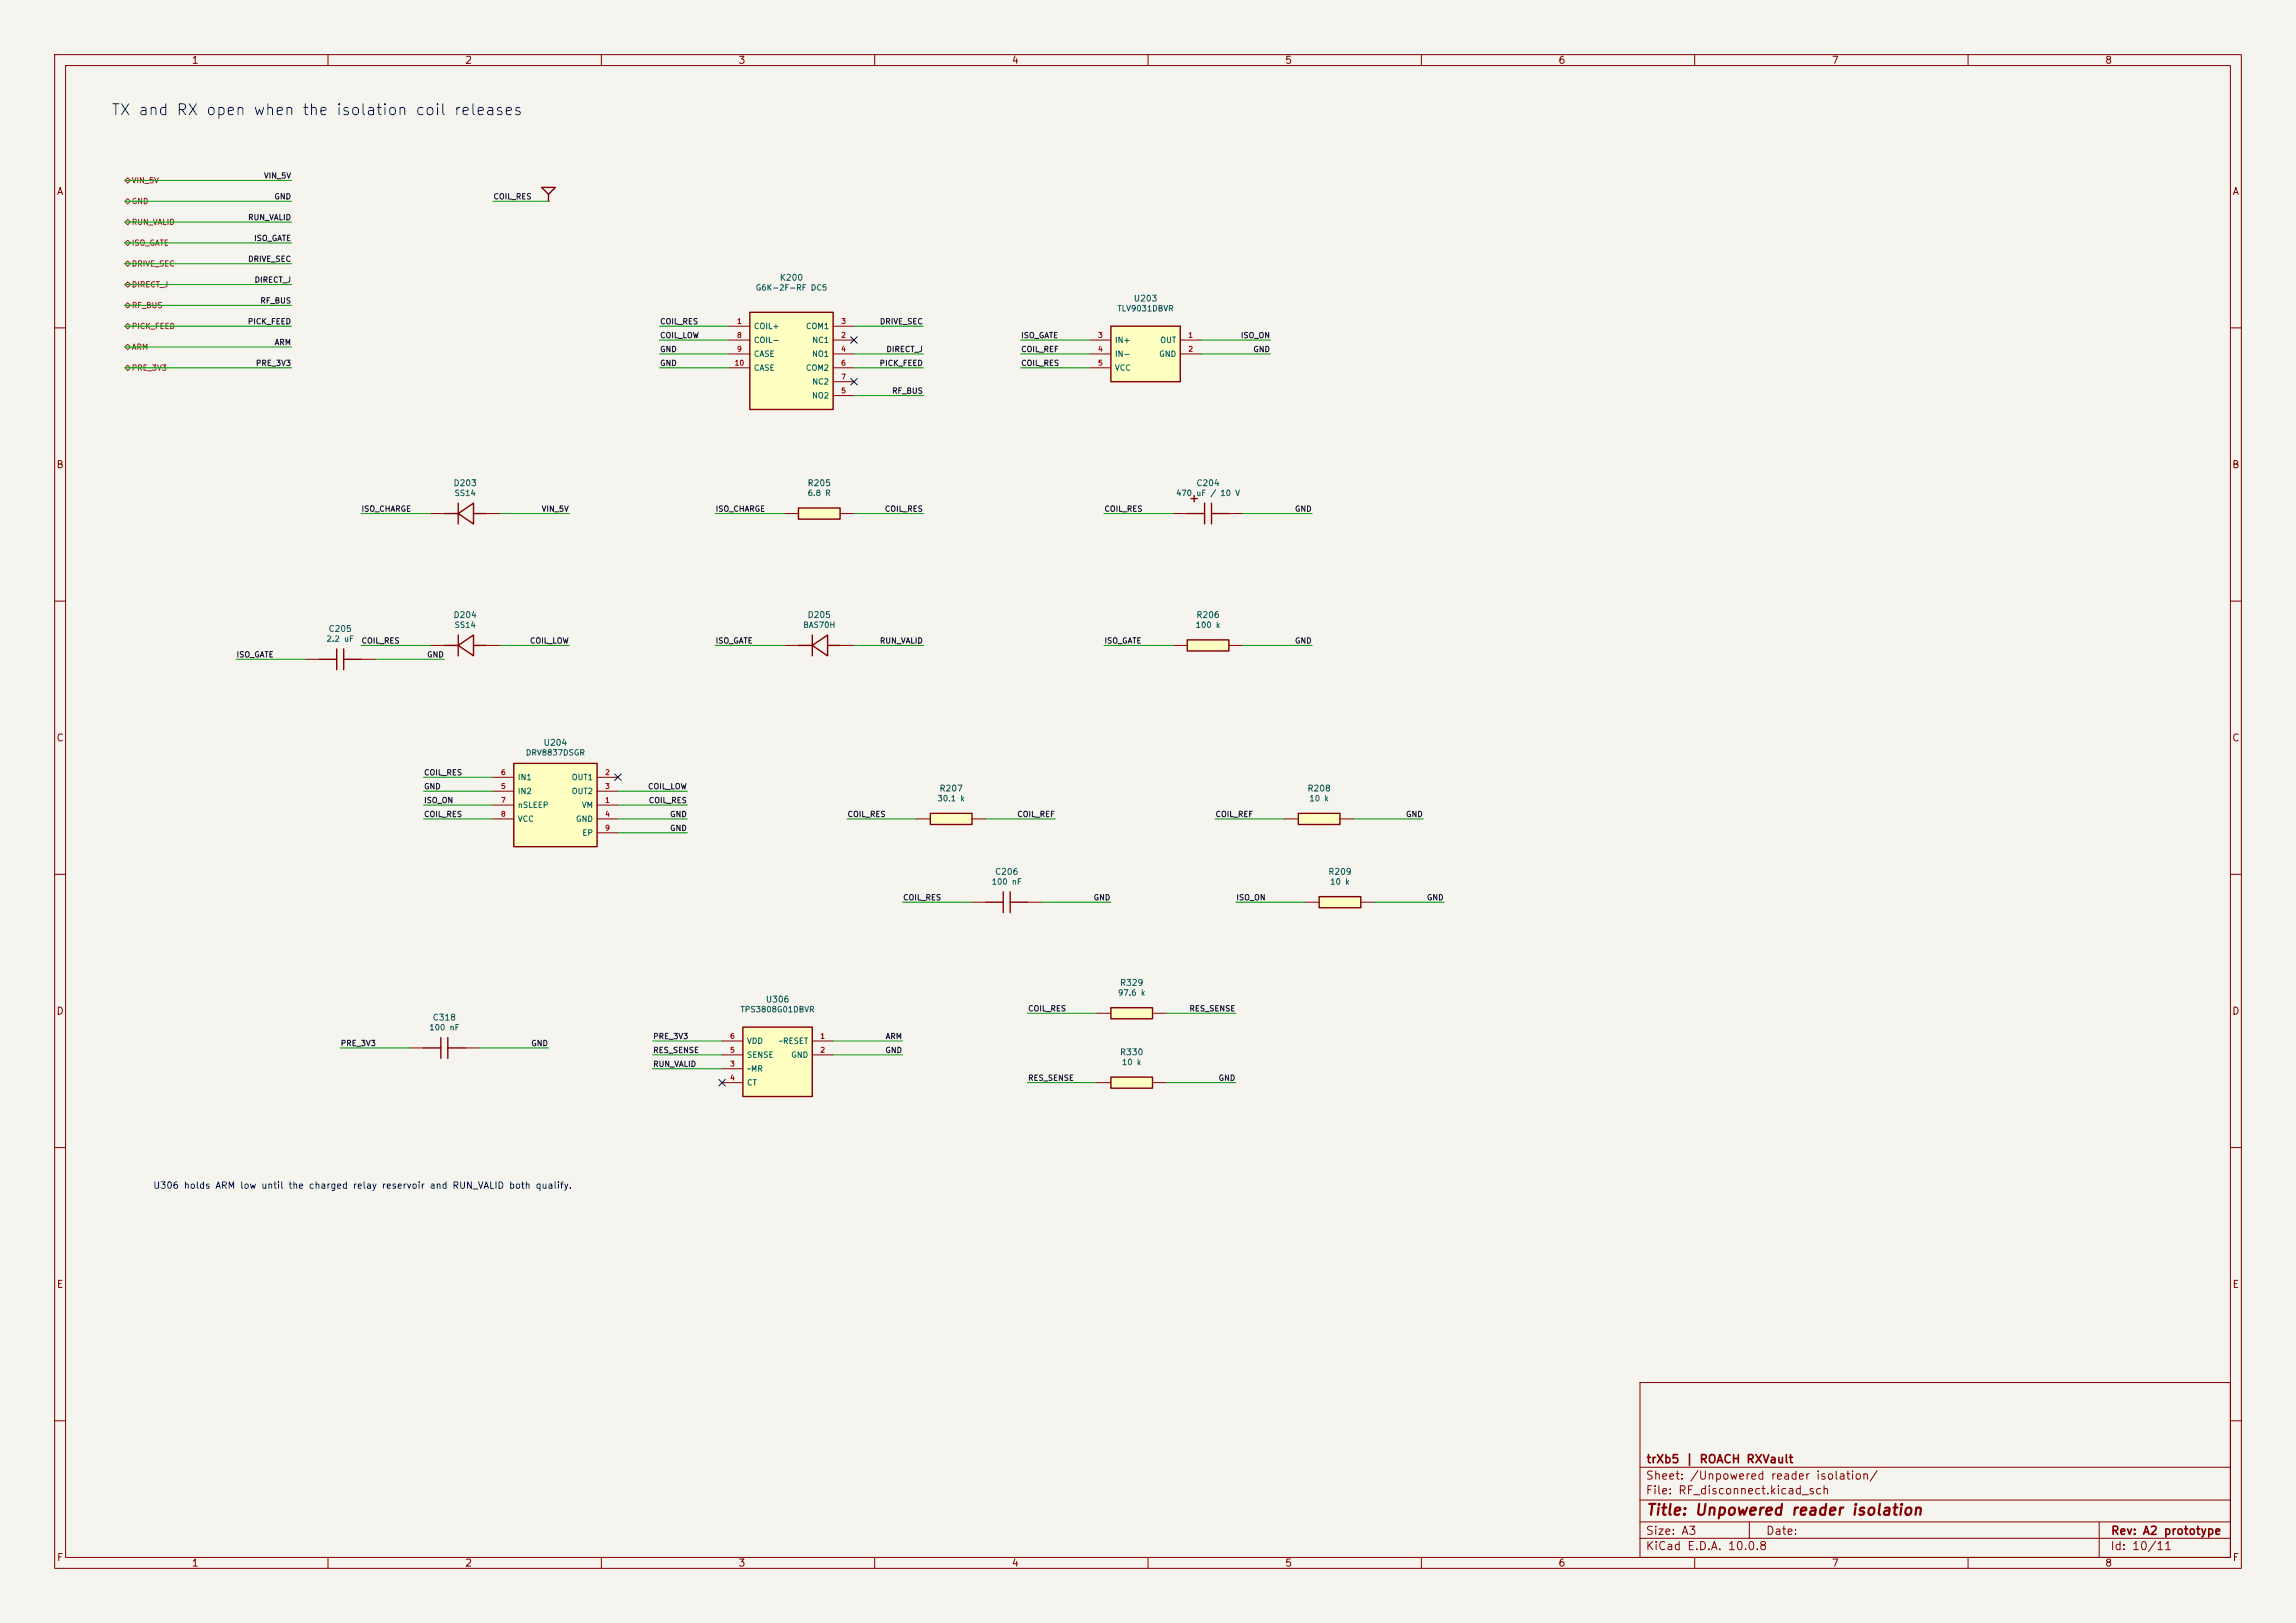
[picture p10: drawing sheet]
<svg xmlns="http://www.w3.org/2000/svg" width="420mm" height="297mm" viewBox="0 0 420 297" stroke-linecap="round" stroke-linejoin="round" font-family="sans-serif">
<defs><g id="words">
<text font-size="2" fill="#0000c2" x="20.2" y="21.6">TX and RX open when the isolation coil releases</text>
<text font-size="2" fill="#840000" x="301" y="277.8">Title: Unpowered reader isolation</text>
<g font-size="1.5" fill="#840000">
<text x="301" y="268.1">trXb5 | ROACH RXVault</text>
<text x="300.9" y="273.8">File: RF_disconnect.kicad_sch</text>
<text x="300.9" y="271.1">Sheet: /Unpowered reader isolation/</text>
<text x="300.9" y="281.2">Size: A3</text>
<text x="322.9" y="281.2">Date:</text>
<text x="386" y="281.2">Rev: A2 prototype</text>
<text x="300.9" y="284">KiCad E.D.A. 10.0.8</text>
<text x="385.9" y="284">Id: 10/11</text>
</g>
<g font-size="1.3" fill="#840000">
<text x="35" y="12">1</text>
<text x="85" y="12">2</text>
<text x="135" y="12">3</text>
<text x="185" y="12">4</text>
<text x="235" y="12">5</text>
<text x="285" y="12">6</text>
<text x="335" y="12">7</text>
<text x="385" y="12">8</text>
<text x="10.3" y="36">A</text>
<text x="408.3" y="36">A</text>
<text x="10.2" y="86">B</text>
<text x="408.2" y="86">B</text>
<text x="10.2" y="136">C</text>
<text x="408.2" y="136">C</text>
<text x="10.2" y="186">D</text>
<text x="408.2" y="186">D</text>
<text x="10.3" y="236">E</text>
<text x="408.3" y="236">E</text>
<text x="10.3" y="286">F</text>
<text x="35" y="287">1</text>
<text x="85" y="287">2</text>
<text x="135" y="287">3</text>
<text x="185" y="287">4</text>
<text x="235" y="287">5</text>
<text x="285" y="287">6</text>
<text x="335" y="287">7</text>
<text x="385" y="287">8</text>
<text x="408.3" y="286">F</text>
</g>
<text font-size="1.2" fill="#0000c2" x="27.9" y="217.8">U306 holds ARM low until the charged relay reservoir and RUN_VALID both qualify.</text>
<g font-size="1.1" fill="#006464">
<text x="142.5" y="51.6">K200</text>
<text x="207.3" y="55.4">U203</text>
<text x="82.9" y="89.2">D203</text>
<text x="147.6" y="89.2">R205</text>
<text x="218.7" y="89.2">C204</text>
<text x="82.9" y="113.4">D204</text>
<text x="147.6" y="113.4">D205</text>
<text x="218.7" y="113.4">R206</text>
<text x="60" y="115.9">C205</text>
<text x="99.3" y="136.7">U204</text>
<text x="171.8" y="145.1">R207</text>
<text x="239.1" y="145.1">R208</text>
<text x="181.9" y="160.3">C206</text>
<text x="242.9" y="160.3">R209</text>
<text x="140" y="183.7">U306</text>
<text x="204.8" y="180.7">R329</text>
<text x="79" y="187">C318</text>
<text x="204.8" y="193.4">R330</text>
</g>
<g font-size="1" fill="#725600">
<text x="24" y="33.8">VIN_5V</text>
<text x="24" y="37.6">GND</text>
<text x="24" y="41.4">RUN_VALID</text>
<text x="24" y="45.2">ISO_GATE</text>
<text x="24" y="49">DRIVE_SEC</text>
<text x="24" y="52.8">DIRECT_J</text>
<text x="24" y="56.6">RF_BUS</text>
<text x="24" y="60.4">PICK_FEED</text>
<text x="24" y="64.3">ARM</text>
<text x="24" y="68.1">PRE_3V3</text>
</g>
<g font-size="1" fill="#0f0f0f">
<text x="48.2" y="32.9">VIN_5V</text>
<text x="45.3" y="40.5">RUN_VALID</text>
<text x="50.1" y="36.7">GND</text>
<text x="90.2" y="36.7">COIL_RES</text>
<text x="46.4" y="44.3">ISO_GATE</text>
<text x="45.3" y="48.2">DRIVE_SEC</text>
<text x="46.5" y="52">DIRECT_J</text>
<text x="45.2" y="59.6">PICK_FEED</text>
<text x="47.5" y="55.8">RF_BUS</text>
<text x="120.7" y="59.6">COIL_RES</text>
<text x="160.9" y="59.6">DRIVE_SEC</text>
<text x="50.1" y="63.4">ARM</text>
<text x="120.7" y="62.1">COIL_LOW</text>
<text x="120.7" y="64.7">GND</text>
<text x="162" y="64.7">DIRECT_J</text>
<text x="186.7" y="62.1">ISO_GATE</text>
<text x="186.7" y="64.7">COIL_REF</text>
<text x="226.9" y="62.1">ISO_ON</text>
<text x="229.2" y="64.7">GND</text>
<text x="46.7" y="67.2">PRE_3V3</text>
<text x="120.7" y="67.2">GND</text>
<text x="160.8" y="67.2">PICK_FEED</text>
<text x="186.7" y="67.2">COIL_RES</text>
<text x="163.1" y="72.3">RF_BUS</text>
<text x="66" y="93.9">ISO_CHARGE</text>
<text x="99" y="93.9">VIN_5V</text>
<text x="130.8" y="93.9">ISO_CHARGE</text>
<text x="161.8" y="93.9">COIL_RES</text>
<text x="201.9" y="93.9">COIL_RES</text>
<text x="236.8" y="93.9">GND</text>
<text x="66" y="118">COIL_RES</text>
<text x="96.8" y="118">COIL_LOW</text>
<text x="130.8" y="118">ISO_GATE</text>
<text x="160.9" y="118">RUN_VALID</text>
<text x="201.9" y="118">ISO_GATE</text>
<text x="236.8" y="118">GND</text>
<text x="43.2" y="120.5">ISO_GATE</text>
<text x="78" y="120.5">GND</text>
<text x="77.5" y="142.1">COIL_RES</text>
<text x="77.5" y="149.8">COIL_RES</text>
<text x="77.5" y="147.2">ISO_ON</text>
<text x="77.5" y="144.7">GND</text>
<text x="118.4" y="144.7">COIL_LOW</text>
<text x="118.6" y="147.2">COIL_RES</text>
<text x="122.5" y="149.8">GND</text>
<text x="154.9" y="149.8">COIL_RES</text>
<text x="186" y="149.8">COIL_REF</text>
<text x="222.3" y="149.8">COIL_REF</text>
<text x="257.1" y="149.8">GND</text>
<text x="122.5" y="152.3">GND</text>
<text x="165.1" y="165">COIL_RES</text>
<text x="200" y="165">GND</text>
<text x="226.1" y="165">ISO_ON</text>
<text x="260.9" y="165">GND</text>
<text x="188" y="185.3">COIL_RES</text>
<text x="217.5" y="185.3">RES_SENSE</text>
<text x="62.2" y="191.7">PRE_3V3</text>
<text x="97.1" y="191.7">GND</text>
<text x="119.4" y="190.4">PRE_3V3</text>
<text x="161.9" y="190.4">ARM</text>
<text x="119.4" y="192.9">RES_SENSE</text>
<text x="119.4" y="195.5">RUN_VALID</text>
<text x="161.9" y="192.9">GND</text>
<text x="188" y="198">RES_SENSE</text>
<text x="222.8" y="198">GND</text>
</g>
<g font-size="1" fill="#006464">
<text x="138.1" y="53.4">G6K-2F-RF DC5</text>
<text x="204.3" y="57.2">TLV9031DBVR</text>
<text x="137.8" y="60.5">COIL+</text>
<text x="137.8" y="63">COIL-</text>
<text x="137.8" y="65.5">CASE</text>
<text x="147.3" y="60.5">COM1</text>
<text x="148.4" y="65.5">NO1</text>
<text x="148.5" y="63">NC1</text>
<text x="203.8" y="63">IN+</text>
<text x="203.8" y="65.5">IN-</text>
<text x="211.9" y="65.5">GND</text>
<text x="212.1" y="63">OUT</text>
<text x="137.8" y="68.1">CASE</text>
<text x="147.3" y="68.1">COM2</text>
<text x="148.5" y="70.6">NC2</text>
<text x="203.8" y="68.1">VCC</text>
<text x="148.4" y="73.2">NO2</text>
<text x="83" y="91">SS14</text>
<text x="147.6" y="91">6.8 R</text>
<text x="215" y="91">470 uF / 10 V</text>
<text x="59.6" y="117.7">2.2 uF</text>
<text x="83" y="115.1">SS14</text>
<text x="146.8" y="115.1">BAS70H</text>
<text x="218.6" y="115.1">100 k</text>
<text x="94.6" y="143">IN1</text>
<text x="96.1" y="138.5">DRV8837DSGR</text>
<text x="104.5" y="143">OUT1</text>
<text x="94.6" y="145.6">IN2</text>
<text x="94.6" y="148.1">nSLEEP</text>
<text x="104.5" y="145.6">OUT2</text>
<text x="106.3" y="148.1">VM</text>
<text x="171.4" y="146.9">30.1 k</text>
<text x="239.4" y="146.9">10 k</text>
<text x="94.6" y="150.6">VCC</text>
<text x="105.3" y="150.6">GND</text>
<text x="106.4" y="153.2">EP</text>
<text x="181.3" y="162.1">100 nF</text>
<text x="243.2" y="162.1">10 k</text>
<text x="135.4" y="185.5">TPS3808G01DBVR</text>
<text x="204.4" y="182.4">97.6 k</text>
<text x="78.4" y="188.8">100 nF</text>
<text x="136.5" y="191.3">VDD</text>
<text x="142.4" y="191.3">~RESET</text>
<text x="136.5" y="196.4">~MR</text>
<text x="136.5" y="193.8">SENSE</text>
<text x="144.6" y="193.8">GND</text>
<text x="205.1" y="195.1">10 k</text>
<text x="136.5" y="198.9">CT</text>
</g>
<g font-size=".9" fill="#a90000">
<text x="134.7" y="59.5">1</text>
<text x="153.8" y="59.5">3</text>
<text x="134.7" y="62">8</text>
<text x="134.7" y="64.6">9</text>
<text x="153.8" y="62">2</text>
<text x="153.8" y="64.6">4</text>
<text x="200.8" y="62">3</text>
<text x="200.8" y="64.6">4</text>
<text x="217.3" y="62">1</text>
<text x="217.3" y="64.6">2</text>
<text x="134.3" y="67.1">10</text>
<text x="153.8" y="67.1">6</text>
<text x="153.8" y="69.7">7</text>
<text x="200.8" y="67.1">5</text>
<text x="153.8" y="72.2">5</text>
<text x="91.5" y="142">6</text>
<text x="110.6" y="142">2</text>
<text x="91.5" y="144.6">5</text>
<text x="91.5" y="147.1">7</text>
<text x="91.5" y="149.7">8</text>
<text x="110.6" y="147.1">1</text>
<text x="110.6" y="144.6">3</text>
<text x="110.6" y="149.7">4</text>
<text x="110.6" y="152.2">9</text>
<text x="133.5" y="190.3">6</text>
<text x="150" y="190.3">1</text>
<text x="133.5" y="195.4">3</text>
<text x="133.5" y="197.9">4</text>
<text x="133.5" y="192.8">5</text>
<text x="150" y="192.8">2</text>
</g>
</g></defs>
<path d="M0 0h420v297h-420z" fill="#f5f4ef" stroke="#f5f4ef" stroke-width=".18"/>
<g fill="none" stroke="#840000" stroke-width=".18">
<path d="M10 10h400v277h-400zM12 12h396v273h-396zM60 10v2M110 10v2M160 10v2M210 10v2M260 10v2M310 10v2M360 10v2M10 60h2M408 60h2M10 110h2"/>
<path d="M408 110h2M10 160h2M408 160h2M10 210h2M408 210h2M300 253h108v32h-108zM10 260h2M300 278.5h108M300 274.5h108M300 268.5h108M320 278.5v3M384 278.5v6.5"/>
<path d="M408 260h2M60 285v2M110 285v2M160 285v2M210 285v2M260 285v2M300 281.5h108M310 285v2M360 285v2"/>
</g>
<path d="M203.2 197.1h7.6v2h-7.6z" fill="#ffffc2"/>
<path d="M217.2 94h3.1M217.9 91.2h1.1M218.4 90.7v1.1M220.3 92.1v3.8M221.6 94h3.2M221.6 92.1v3.8M180.3 165.1h3.2M183.5 163.2v3.8M184.8 165.1h3.2M184.8 163.2v3.8M203.2 197.1h7.6v2h-7.6z" fill="none" stroke="#840000" stroke-width=".25"/>
<path d="M214.6 94h2.6M224.8 94h2.5M177.8 165.1h2.5M188 165.1h2.5M200.7 198.1h2.5M210.8 198.1h2.6" fill="none" stroke="#840000" stroke-width=".18"/>
<path d="M203.2 59.7h12.7v10.2h-12.7z" fill="#ffffc2"/>
<g fill="none" stroke="#840000" stroke-width=".25">
<path d="M100.3 35.6l1.3-1.3h-2.5l1.2 1.3v1.2M203.2 59.7h12.7v10.2h-12.7zM81.3 94h2.5M83.8 94l2.8-1.9v3.8zM83.8 92.1v3.8M86.6 94h2.3M81.3 118.1h2.5M83.8 118.1l2.8-1.9v3.8zM83.8 116.2v3.8M86.6 118.1h2.3M146 118.1h2.6M148.6 118.1l2.8-1.9v3.8z"/>
<path d="M148.6 116.2v3.8M151.4 118.1h2.3M77.5 191.8h3.1M80.6 189.9v3.8M81.9 191.8h3.2M81.9 189.9v3.8"/>
</g>
<g fill="none" stroke="#840000" stroke-width=".18">
<path d="M100.3 36.8h.1M199.4 62.2h3.8M199.4 64.8h3.8M199.4 67.3h3.8M215.9 62.2h3.8M215.9 64.8h3.8M78.7 94h2.6M88.9 94h2.5M78.7 118.1h2.6M88.9 118.1h2.5M143.5 118.1h2.5M153.7 118.1h2.5"/>
<path d="M74.9 191.8h2.6M85.1 191.8h2.5"/>
</g>
<path d="M146 93h7.7v2h-7.7z" fill="#ffffc2"/>
<path d="M146 93h7.7v2h-7.7z" fill="none" stroke="#840000" stroke-width=".25"/>
<path d="M143.5 94h2.5M153.7 94h2.5" fill="none" stroke="#840000" stroke-width=".18"/>
<path d="M170.2 148.8h7.6v2.1h-7.6z" fill="#ffffc2"/>
<path d="M170.2 148.8h7.6v2.1h-7.6z" fill="none" stroke="#840000" stroke-width=".25"/>
<path d="M167.6 149.9h2.6M177.8 149.9h2.5" fill="none" stroke="#840000" stroke-width=".18"/>
<path d="M203.2 184.4h7.6v2h-7.6z" fill="#ffffc2"/>
<path d="M61.6 118.7v3.9M62.9 118.7v3.9M58.4 120.7h3.2M62.9 120.7h3.1M203.2 184.4h7.6v2h-7.6z" fill="none" stroke="#840000" stroke-width=".25"/>
<path d="M55.9 120.7h2.5M66 120.7h2.6M200.7 185.4h2.5M210.8 185.4h2.6" fill="none" stroke="#840000" stroke-width=".18"/>
<path d="M94 139.7h15.2v15.2h-15.2z" fill="#ffffc2"/>
<path d="M94 139.7h15.2v15.2h-15.2z" fill="none" stroke="#840000" stroke-width=".25"/>
<path d="M90.2 147.3h3.8M90.2 142.2h3.8M90.2 144.8h3.8M90.2 149.9h3.8M109.2 147.3h3.8M109.2 142.2h3.8M109.2 144.8h3.8M109.2 149.9h3.8M109.2 152.4h3.8" fill="none" stroke="#840000" stroke-width=".18"/>
<path d="M135.9 188h12.7v12.7h-12.7z" fill="#ffffc2"/>
<path d="M135.9 188h12.7v12.7h-12.7z" fill="none" stroke="#840000" stroke-width=".25"/>
<path d="M132.1 190.5h3.8M132.1 193h3.8M132.1 195.6h3.8M132.1 198.1h3.8M148.6 190.5h3.8M148.6 193h3.8" fill="none" stroke="#840000" stroke-width=".18"/>
<path d="M237.5 148.8h7.6v2.1h-7.6z" fill="#ffffc2"/>
<path d="M237.5 148.8h7.6v2.1h-7.6z" fill="none" stroke="#840000" stroke-width=".25"/>
<path d="M234.9 149.9h2.6M245.1 149.9h2.5" fill="none" stroke="#840000" stroke-width=".18"/>
<path d="M241.3 164.1h7.6v2h-7.6z" fill="#ffffc2"/>
<path d="M241.3 164.1h7.6v2h-7.6z" fill="none" stroke="#840000" stroke-width=".25"/>
<path d="M238.8 165.1h2.5M248.9 165.1h2.6" fill="none" stroke="#840000" stroke-width=".18"/>
<path d="M137.2 57.2h15.2v17.7h-15.2z" fill="#ffffc2"/>
<path d="M137.2 57.2h15.2v17.7h-15.2z" fill="none" stroke="#840000" stroke-width=".25"/>
<path d="M133.3 59.7h3.9M152.4 59.7h3.8M133.3 62.2h3.9M133.3 64.8h3.9M133.3 67.3h3.9M152.4 62.2h3.8M152.4 64.8h3.8M152.4 72.4h3.8M152.4 67.3h3.8M152.4 69.9h3.8" fill="none" stroke="#840000" stroke-width=".18"/>
<path d="M217.2 117.1h7.6v2h-7.6z" fill="#ffffc2"/>
<path d="M217.2 117.1h7.6v2h-7.6z" fill="none" stroke="#840000" stroke-width=".25"/>
<path d="M214.6 118.1h2.6M224.8 118.1h2.5" fill="none" stroke="#840000" stroke-width=".18"/>
<path d="M23.4 32.5l.5 .5-.5 .5-.5-.5zM23.4 36.3l.5 .5-.5 .5-.5-.5zM23.4 40.1l.5 .5-.5 .5-.5-.5zM23.4 44l.5 .5-.5 .5-.5-.5zM23.4 47.8l.5 .5-.5 .5-.5-.5zM23.4 51.6l.5 .5-.5 .5-.5-.5zM23.4 55.4l.5 .5-.5 .5-.5-.5zM23.4 59.2l.5 .5-.5 .5-.5-.5zM23.4 63l.5 .5-.5 .5-.5-.5zM23.4 66.8l.5 .5-.5 .5-.5-.5z" fill="none" stroke="#725600" stroke-width=".18"/>
<g fill="none" stroke="#009600" stroke-width=".18">
<path d="M22.9 36.8h30.4M22.9 33h30.4M90.2 36.8h10.1M22.9 40.6h30.4M22.9 44.5h30.4M22.9 48.3h30.4M22.9 52.1h30.4M22.9 59.7h30.4M22.9 55.9h30.4M120.6 59.7h12.7M156.2 59.7h12.7M22.9 63.5h30.4"/>
<path d="M22.9 67.3h30.4M120.6 67.3h12.7M120.6 64.8h12.7M120.6 62.2h12.7M156.2 67.3h12.7M156.2 64.8h12.7M156.2 72.4h12.7M186.7 67.3h12.7M186.7 64.8h12.7M186.7 62.2h12.7M219.7 64.8h12.7M219.7 62.2h12.7"/>
<path d="M66 94h12.7M91.4 94h12.7M130.8 94h12.7M156.2 94h12.7M201.9 94h12.7M227.3 94h12.7M66 118.1h12.7M91.4 118.1h12.7M130.8 118.1h12.7M156.2 118.1h12.7M201.9 118.1h12.7M227.3 118.1h12.7"/>
<path d="M43.2 120.7h12.7M68.6 120.7h12.7M77.5 149.9h12.7M77.5 142.2h12.7M77.5 144.8h12.7M77.5 147.3h12.7M113 149.9h12.7M113 144.8h12.7M113 147.3h12.7M113 152.4h12.7M154.9 149.9h12.7M180.3 149.9h12.7"/>
<path d="M222.2 149.9h12.7M247.6 149.9h12.7M165.1 165.1h12.7M190.5 165.1h12.7M226.1 165.1h12.7M251.5 165.1h12.7M62.2 191.8h12.7M87.6 191.8h12.7M119.4 190.5h12.7M119.4 193h12.7M119.4 195.6h12.7M152.4 190.5h12.7"/>
<path d="M152.4 193h12.7M188 198.1h12.7M188 185.4h12.7M213.4 198.1h12.7M213.4 185.4h12.7"/>
</g>
<path d="M155.6 61.6l1.2 1.2M155.6 69.2l1.2 1.3M156.8 61.6l-1.2 1.2M156.8 69.2l-1.2 1.3M112.4 141.6l1.2 1.2M113.6 141.6l-1.2 1.2M131.5 197.5l1.2 1.2M132.7 197.5l-1.2 1.2" fill="none" stroke="#000084" stroke-width=".18"/>
<use href="#words"/>
</svg>
